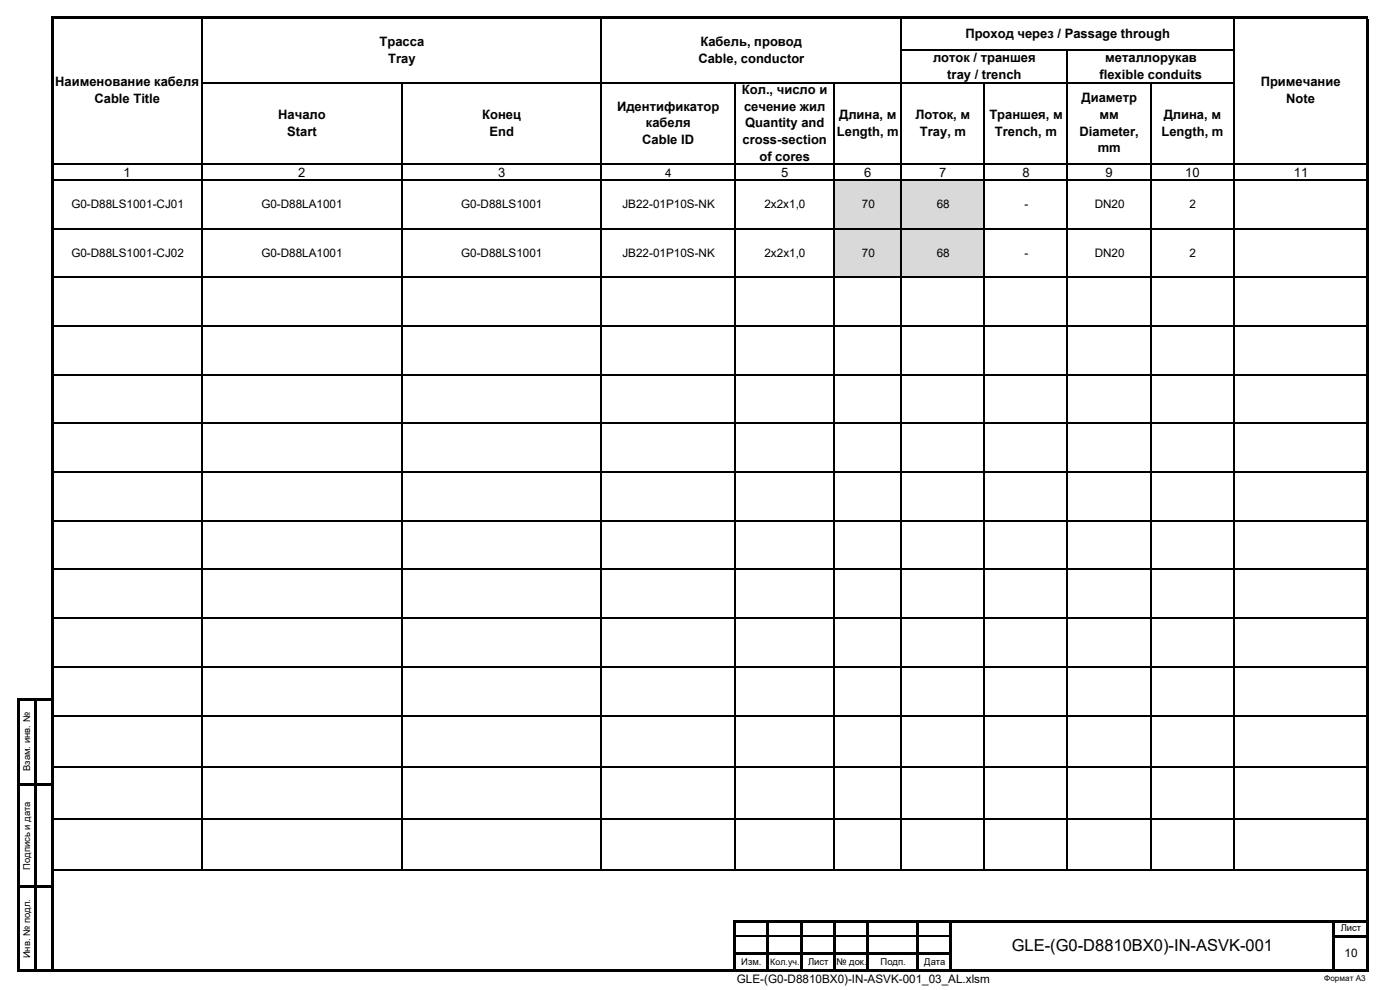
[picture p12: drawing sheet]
<svg xmlns="http://www.w3.org/2000/svg" width="420mm" height="297mm" viewBox="0 0 420 297" stroke-linecap="round" stroke-linejoin="round" font-family="sans-serif">
<defs><g id="words">
<text font-size="5" x="303.6" y="285.4">GLE-(G0-D8810BX0)-IN-ASVK-001</text>
<g font-size="3.9">
<text x="289.7" y="11.4">Проход через / Passage through</text>
<text x="113.9" y="13.8">Трасса</text>
<text x="210.2" y="13.8">Кабель, провод</text>
<text x="116.5" y="18.8">Tray</text>
<text x="209.6" y="18.8">Cable, conductor</text>
<text x="280" y="18.7">лоток / траншея</text>
<text x="284.3" y="23.7">tray / trench</text>
<text x="330" y="23.7">flexible conduits</text>
<text x="331.7" y="18.7">металлорукав</text>
<text x="16.6" y="26">Наименование кабеля</text>
<text x="222.7" y="28.2">Кол., число и</text>
<text x="378.4" y="26">Примечание</text>
<text x="28.4" y="30.9">Cable Title</text>
<text x="83.5" y="35.7">Начало</text>
<text x="144.7" y="35.7">Конец</text>
<text x="185.2" y="33.2">Идентификатор</text>
<text x="223.3" y="33.2">сечение жил</text>
<text x="251.8" y="35.7">Длина, м</text>
<text x="274.7" y="35.7">Лоток, м</text>
<text x="296.9" y="35.7">Траншея, м</text>
<text x="324.6" y="30.7">Диаметр</text>
<text x="330" y="35.7">мм</text>
<text x="349.2" y="35.7">Длина, м</text>
<text x="386" y="30.9">Note</text>
<text x="86.2" y="40.7">Start</text>
<text x="146.9" y="40.7">End</text>
<text x="193.8" y="38.2">кабеля</text>
<text x="223.6" y="38.2">Quantity and</text>
<text x="251.2" y="40.7">Length, m</text>
<text x="276.1" y="40.7">Tray, m</text>
<text x="298.6" y="40.7">Trench, m</text>
<text x="324" y="40.7">Diameter,</text>
<text x="348.6" y="40.7">Length, m</text>
<text x="192.7" y="43.2">Cable ID</text>
<text x="222.8" y="43.2">cross-section</text>
<text x="329.4" y="45.7">mm</text>
<text x="37.1" y="53">1</text>
<text x="89.5" y="53">2</text>
<text x="149.5" y="53">3</text>
<text x="227.9" y="48.2">of cores</text>
<text x="234.4" y="53">5</text>
<text x="259.4" y="53">6</text>
<text x="281.8" y="53">7</text>
<text x="306.8" y="53">8</text>
<text x="331.8" y="53">9</text>
<text x="355.7" y="53">10</text>
<text x="388.3" y="53">11</text>
</g>
<g font-size="3.5">
<text x="199.7" y="53">4</text>
<text x="21.4" y="62.4">G0-D88LS1001-CJ01</text>
<text x="78.4" y="62.4">G0-D88LA1001</text>
<text x="138.4" y="62.4">G0-D88LS1001</text>
<text x="186.8" y="62.4">JB22-01P10S-NK</text>
<text x="229.4" y="62.4">2x2x1,0</text>
<text x="258.6" y="62.4">70</text>
<text x="281.1" y="62.4">68</text>
<text x="307.5" y="62.4">-</text>
<text x="328.5" y="62.4">DN20</text>
<text x="357" y="62.4">2</text>
<text x="21.4" y="77">G0-D88LS1001-CJ02</text>
<text x="78.4" y="77">G0-D88LA1001</text>
<text x="138.4" y="77">G0-D88LS1001</text>
<text x="186.8" y="77">JB22-01P10S-NK</text>
<text x="229.4" y="77">2x2x1,0</text>
<text x="258.6" y="77">70</text>
<text x="281.1" y="77">68</text>
<text x="307.5" y="77">-</text>
<text x="328.5" y="77">DN20</text>
<text x="357" y="77">2</text>
<text x="403.5" y="287.1">10</text>
<text x="221.1" y="295.1">GLE-(G0-D8810BX0)-IN-ASVK-001_03_AL.xlsm</text>
</g>
<g font-size="2.8">
<text x="9" y="231.4" transform="rotate(-90 9 231.4)">Взам. инв. №</text>
<text x="9" y="261" transform="rotate(-90 9 261)">Подпись и дата</text>
<text x="402.4" y="279.5">Лист</text>
<text x="9" y="287.5" transform="rotate(-90 9 287.5)">Инв. № подл.</text>
<text x="222.5" y="289.5">Изм.</text>
<text x="242.5" y="289.5">Лист</text>
<text x="251" y="289.5">№ док.</text>
<text x="264.3" y="289.5">Подп.</text>
<text x="277.4" y="289.5">Дата</text>
</g>
<text font-size="2.7" x="231.2" y="289.4">Кол.уч.</text>
<text font-size="2.5" x="397.4" y="294.3">Формат А3</text>
</g></defs>
<path d="M250.4 54h45v29.2h-45z" fill="#d9d9d9"/>
<path d="M295.4 54h114.9v29.2h-114.9z" fill="#fff"/>
<g fill="none" stroke="#000" stroke-width=".34">
<path d="M60.6 5.6v255.6M180.5 5.6v255.6M270.4 5.6v255.6M270.6 15h99.9M320.4 15.2v246M370.3 5.6v255.6M60.8 24.8h309.7M120.6 24.9v236.3M220.5 24.9v236.3M250.4 24.9v236.3M295.4 24.9v236.3M345.3 24.9v236.3"/>
<path d="M16 49.1h393.9M16 54h393.9M16 68.6h393.9M16 83.2h393.9M16 97.8h393.9M16 112.4h393.9M16 127h393.9M16 141.6h393.9M16 156.2h393.9M16 170.8h393.9M16 185.4h393.9M16 200h393.9"/>
<path d="M16 214.9h393.9M16 230.3h393.9M16 245.6h393.9M16 261h393.9M220.8 281h9.3M230.8 281h9.3M240.8 281h9.3M250.8 281h9.3M260.8 281h14.3M275.7 281h9.4"/>
</g>
<g fill="#000">
<path d="M15.3 5h.7v286.5h-.7zM16 5h394.6v.6h-394.6zM409.9 5.6h.7v285.9h-.7zM5.3 209.4h.7v82.1h-.7zM6 209.4h10v.7h-10zM10.3 210.1h.7v81.4h-.7zM6 235h10v.7h-10zM6 265.8h10v.6h-10zM220.1 276h.7v15.5h-.7zM220.8 276h189.8v.7h-189.8zM230.1 276.7h.7v14.8h-.7zM240.1 276.7h.7v14.8h-.7z"/>
<path d="M250.1 276.7h.7v14.8h-.7zM260.1 276.7h.7v14.8h-.7zM275.1 276.7h.6v14.8h-.6zM285.1 276.7h.6v14.8h-.6zM400 276.7h.6v14.8h-.6zM6 290.9h404.6v.6h-404.6zM220.8 285.7h64.9v.7h-64.9zM400.6 280.6h10v.7h-10z"/>
</g>
<use href="#words"/>
</svg>
